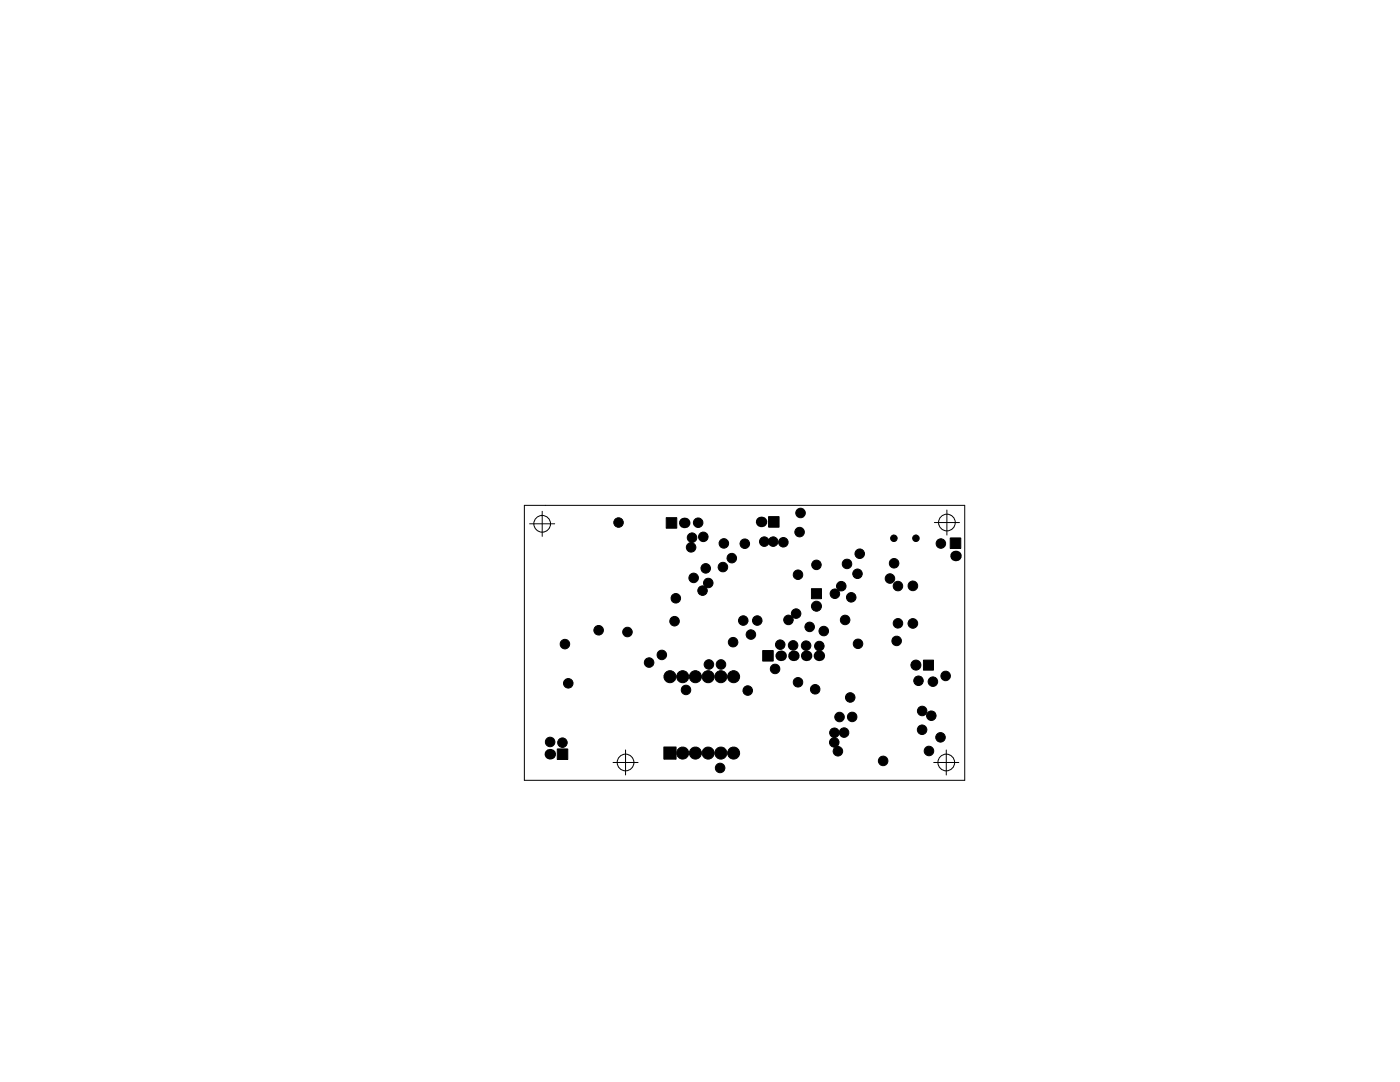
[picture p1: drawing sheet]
<svg xmlns="http://www.w3.org/2000/svg" width="279mm" height="216mm" viewBox="0 0 279 216" stroke-linecap="round" stroke-linejoin="round" font-family="sans-serif">
<g fill="none" stroke="#000" stroke-width=".2">
<path d="M104.6 100.8h87.9v54.9h-87.9zM105.7 104.5h5M108.2 102v5M186.5 104.3h5M189 101.8v5M122.3 152.1h5M124.8 149.6v5M186.3 152.1h5M188.8 149.6v5"/>
<circle cx="108.2" cy="104.5" r="1.67"/>
<circle cx="189" cy="104.3" r="1.67"/>
<circle cx="124.8" cy="152.1" r="1.67"/>
<circle cx="188.8" cy="152.1" r="1.67"/>
</g>
<g fill="#000">
<circle cx="136.6" cy="104.3" r="1.05"/>
<circle cx="151.9" cy="104.1" r="1.05"/>
<circle cx="190.7" cy="110.9" r="1.05"/>
<circle cx="155.8" cy="130.9" r="1.05"/>
<circle cx="158.3" cy="130.9" r="1.05"/>
<circle cx="160.9" cy="130.9" r="1.05"/>
<circle cx="163.4" cy="130.9" r="1.05"/>
<circle cx="109.7" cy="150.5" r="1.05"/>
</g>
<g fill="#000" stroke="#000" stroke-width=".2">
<path d="M133 103.3h2.1v2.1h-2.1zM153.4 103.1h2.1v2.1h-2.1zM161.9 117.5h2v2h-2zM189.6 107.3h2.1v2.1h-2.1zM152.2 129.8h2.1v2.1h-2.1zM184.3 131.7h2v2h-2zM111.2 149.4h2.1v2.1h-2.1zM132.5 149.1h2.4v2.4h-2.4z"/>
<circle cx="123.4" cy="104.3" r=".95"/>
<circle cx="134.9" cy="119.4" r=".95"/>
<circle cx="137.9" cy="109.2" r=".95"/>
<circle cx="138.1" cy="107.3" r=".95"/>
<circle cx="138.4" cy="115.3" r=".95"/>
<circle cx="139.3" cy="104.3" r=".95"/>
<circle cx="140.2" cy="117.9" r=".95"/>
<circle cx="140.4" cy="107.1" r=".95"/>
<circle cx="140.8" cy="113.4" r=".95"/>
<circle cx="141.4" cy="116.3" r=".95"/>
<circle cx="144.3" cy="113.2" r=".95"/>
<circle cx="144.5" cy="108.4" r=".95"/>
<circle cx="146" cy="111.4" r=".95"/>
<circle cx="148.6" cy="108.5" r=".95"/>
<circle cx="152.5" cy="108.1" r=".95"/>
<circle cx="154.3" cy="108.1" r=".95"/>
<circle cx="156.3" cy="108.2" r=".95"/>
<circle cx="159.3" cy="114.7" r=".95"/>
<circle cx="159.6" cy="106.2" r=".95"/>
<circle cx="159.8" cy="102.4" r=".95"/>
<circle cx="162.9" cy="112.7" r=".95"/>
<circle cx="166.6" cy="118.5" r=".95"/>
<circle cx="167.9" cy="117" r=".95"/>
<circle cx="169" cy="112.5" r=".95"/>
<circle cx="169.9" cy="119.2" r=".95"/>
<circle cx="171.1" cy="114.5" r=".95"/>
<circle cx="171.6" cy="110.5" r=".95"/>
<circle cx="177.6" cy="115.4" r=".95"/>
<circle cx="178.4" cy="107.4" r=".65"/>
<circle cx="178.4" cy="112.4" r=".95"/>
<circle cx="179.2" cy="116.9" r=".95"/>
<circle cx="182.2" cy="116.9" r=".96"/>
<circle cx="182.8" cy="107.4" r=".65"/>
<circle cx="187.8" cy="108.5" r=".95"/>
<circle cx="112.7" cy="128.5" r=".95"/>
<circle cx="113.4" cy="136.3" r=".95"/>
<circle cx="119.5" cy="125.8" r=".95"/>
<circle cx="125.2" cy="126.1" r=".95"/>
<circle cx="129.5" cy="132.2" r=".95"/>
<circle cx="132.1" cy="130.7" r=".95"/>
<circle cx="133.7" cy="135" r="1.2"/>
<circle cx="134.6" cy="124" r=".95"/>
<circle cx="136.2" cy="135" r="1.2"/>
<circle cx="136.9" cy="137.7" r=".95"/>
<circle cx="138.8" cy="135" r="1.2"/>
<circle cx="141.3" cy="135" r="1.2"/>
<circle cx="141.5" cy="132.6" r=".95"/>
<circle cx="143.9" cy="135" r="1.2"/>
<circle cx="143.9" cy="132.6" r=".95"/>
<circle cx="146.3" cy="128.1" r=".95"/>
<circle cx="146.4" cy="135" r="1.2"/>
<circle cx="148.3" cy="123.8" r=".95"/>
<circle cx="149.2" cy="137.8" r=".95"/>
<circle cx="149.9" cy="126.6" r=".95"/>
<circle cx="151.1" cy="123.8" r=".95"/>
<circle cx="154.7" cy="133.5" r=".95"/>
<circle cx="155.7" cy="128.6" r=".95"/>
<circle cx="157.4" cy="123.7" r=".95"/>
<circle cx="158.3" cy="128.8" r=".95"/>
<circle cx="158.9" cy="122.4" r=".95"/>
<circle cx="159.3" cy="136.1" r=".95"/>
<circle cx="160.9" cy="128.8" r=".95"/>
<circle cx="161.6" cy="125.1" r=".95"/>
<circle cx="162.7" cy="137.5" r=".95"/>
<circle cx="162.9" cy="121" r="1"/>
<circle cx="163.5" cy="128.9" r=".95"/>
<circle cx="164.4" cy="125.9" r=".95"/>
<circle cx="168.7" cy="123.7" r=".95"/>
<circle cx="169.7" cy="139.2" r=".95"/>
<circle cx="171.2" cy="128.5" r=".95"/>
<circle cx="178.9" cy="127.9" r=".95"/>
<circle cx="179.2" cy="124.4" r=".95"/>
<circle cx="182.2" cy="124.4" r=".96"/>
<circle cx="182.8" cy="132.7" r="1"/>
<circle cx="183.3" cy="135.8" r=".95"/>
<circle cx="186.2" cy="136" r=".95"/>
<circle cx="188.7" cy="134.9" r=".95"/>
<circle cx="109.8" cy="148.1" r=".95"/>
<circle cx="112.2" cy="148.2" r=".95"/>
<circle cx="136.2" cy="150.3" r="1.2"/>
<circle cx="138.8" cy="150.3" r="1.2"/>
<circle cx="141.3" cy="150.3" r="1.2"/>
<circle cx="143.7" cy="153.2" r=".95"/>
<circle cx="143.9" cy="150.3" r="1.2"/>
<circle cx="146.4" cy="150.3" r="1.2"/>
<circle cx="166.5" cy="148.1" r=".95"/>
<circle cx="166.5" cy="146.2" r=".95"/>
<circle cx="167.2" cy="149.9" r=".95"/>
<circle cx="167.5" cy="143.1" r=".95"/>
<circle cx="168.5" cy="146.2" r=".95"/>
<circle cx="170.1" cy="143.1" r=".95"/>
<circle cx="176.3" cy="151.8" r=".95"/>
<circle cx="184" cy="145.6" r=".95"/>
<circle cx="184" cy="141.9" r=".95"/>
<circle cx="185.4" cy="149.8" r=".95"/>
<circle cx="185.9" cy="142.8" r=".95"/>
<circle cx="187.7" cy="147.1" r=".95"/>
</g>
</svg>
